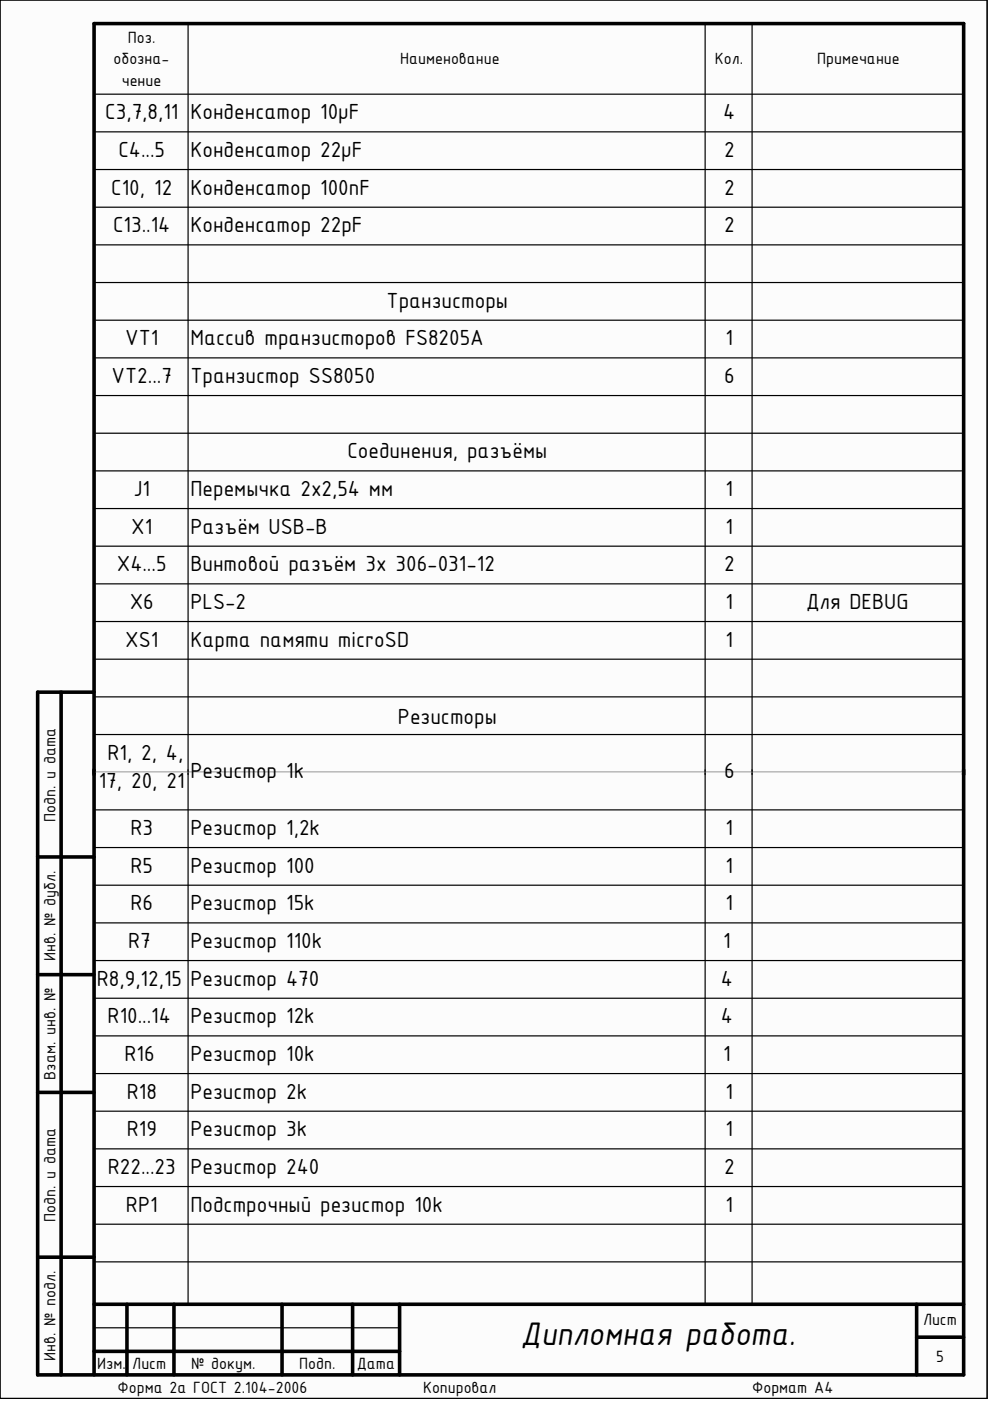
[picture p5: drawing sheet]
<svg xmlns="http://www.w3.org/2000/svg" width="210mm" height="297mm" viewBox="0 0 210 297" stroke-linecap="round" stroke-linejoin="round" font-family="sans-serif">
<defs><g id="words">
<text font-size="7.5" x="110.4" y="285.2">Дипломная работа.</text>
<g font-size="5">
<text x="22.3" y="25.3">С3,7,8,11</text>
<text x="40.4" y="25.3">Конденсатор 10µF</text>
<text x="153.4" y="25.3">4</text>
<text x="25.1" y="33.3">С4...5</text>
<text x="40.4" y="33.3">Конденсатор 22µF</text>
<text x="153.5" y="33.3">2</text>
<text x="23.6" y="41.2">С10, 12</text>
<text x="40.4" y="41.2">Конденсатор 100nF</text>
<text x="153.5" y="41.2">2</text>
<text x="24" y="49.2">С13..14</text>
<text x="40.4" y="49.2">Конденсатор 22pF</text>
<text x="153.5" y="49.2">2</text>
<text x="82" y="65.2">Транзисторы</text>
<text x="26.5" y="73.2">VT1</text>
<text x="40.4" y="73.2">Массив транзисторов FS8205A</text>
<text x="153.8" y="73.2">1</text>
<text x="23.7" y="81.2">VT2...7</text>
<text x="40.4" y="81.2">Транзистор SS8050</text>
<text x="153.5" y="81.2">6</text>
<text x="73.7" y="97.2">Соединения, разъёмы</text>
<text x="28.3" y="105.1">J1</text>
<text x="40.4" y="105.1">Перемычка 2x2,54 мм</text>
<text x="153.8" y="105.1">1</text>
<text x="27.8" y="113.1">X1</text>
<text x="40.4" y="113.1">Разъём USB-B</text>
<text x="153.8" y="113.1">1</text>
<text x="24.8" y="121.1">X4...5</text>
<text x="40.4" y="121.1">Винтовой разъём 3x 306-031-12</text>
<text x="153.5" y="121.1">2</text>
<text x="27.5" y="129.1">X6</text>
<text x="40.4" y="129.1">PLS-2</text>
<text x="153.8" y="129.1">1</text>
<text x="170.9" y="129.1">Для DEBUG</text>
<text x="26.5" y="137.1">XS1</text>
<text x="40.4" y="137.1">Карта памяти microSD</text>
<text x="153.8" y="137.1">1</text>
<text x="84.4" y="153.6">Резисторы</text>
<text x="22.8" y="161">R1, 2, 4,</text>
<text x="20.9" y="167.1">17, 20, 21</text>
<text x="40.4" y="165">Резистор 1k</text>
<text x="153.5" y="165">6</text>
<text x="27.7" y="177">R3</text>
<text x="40.4" y="177">Резистор 1,2k</text>
<text x="153.8" y="177">1</text>
<text x="27.7" y="185">R5</text>
<text x="40.4" y="185">Резистор 100</text>
<text x="153.8" y="185">1</text>
<text x="27.7" y="193">R6</text>
<text x="40.4" y="193">Резистор 15k</text>
<text x="153.8" y="193">1</text>
<text x="27.2" y="201">R7</text>
<text x="40.4" y="201">Резистор 110k</text>
<text x="153.4" y="201">1</text>
<text x="20.5" y="209">R8,9,12,15</text>
<text x="40.4" y="209">Резистор 470</text>
<text x="152.8" y="209">4</text>
<text x="22.8" y="217">R10...14</text>
<text x="40.4" y="217">Резистор 12k</text>
<text x="152.8" y="217">4</text>
<text x="26.4" y="224.9">R16</text>
<text x="40.4" y="224.9">Резистор 10k</text>
<text x="153.4" y="224.9">1</text>
<text x="26.9" y="232.9">R18</text>
<text x="40.4" y="232.9">Резистор 2k</text>
<text x="153.8" y="232.9">1</text>
<text x="26.9" y="240.9">R19</text>
<text x="40.4" y="240.9">Резистор 3k</text>
<text x="153.8" y="240.9">1</text>
<text x="22.9" y="248.9">R22...23</text>
<text x="40.4" y="248.9">Резистор 240</text>
<text x="153.5" y="248.9">2</text>
<text x="26.7" y="256.9">RP1</text>
<text x="40.4" y="256.9">Подстрочный резистор 10k</text>
<text x="153.8" y="256.9">1</text>
</g>
<g font-size="3.7">
<text x="27.1" y="9.1">Поз.</text>
<text x="24.1" y="13.7">обозна-</text>
<text x="84.8" y="13.7">Наименование</text>
<text x="151.6" y="13.7">Кол.</text>
<text x="173.3" y="13.7">Примечание</text>
<text x="25.8" y="18.2">чение</text>
<text x="11.8" y="174.2" transform="rotate(-90 11.8 174.2)">Подп. и дата</text>
<text x="11.8" y="203.8" transform="rotate(-90 11.8 203.8)">Инв. № дубл.</text>
<text x="11.8" y="228.9" transform="rotate(-90 11.8 228.9)">Взам. инв. №</text>
<text x="11.8" y="259" transform="rotate(-90 11.8 259)">Подп. и дата</text>
<text x="195.7" y="280.9">Лист</text>
<text x="11.8" y="288.6" transform="rotate(-90 11.8 288.6)">Инв. № подл.</text>
<text x="20.6" y="290.3">Изм.</text>
<text x="28.1" y="290.3">Лист</text>
<text x="40.5" y="290.3">№ докум.</text>
<text x="63.5" y="290.3">Подп.</text>
<text x="75.6" y="290.3">Дата</text>
<text x="198.5" y="288.8">5</text>
<text x="24.9" y="295.3">Форма 2а ГОСТ 2.104-2006</text>
<text x="89.7" y="295.3">Копировал</text>
<text x="159.5" y="295.3">Формат А4</text>
</g>
</g></defs>
<path d="M0 0h209.3v296.5h-209.3z" fill-rule="evenodd" fill="#fcfcfc"/>
<path d="M0 0h209.3v296.5h-209.3z" fill="none" stroke="#000" stroke-width=".21"/>
<path d="M0 0h209.3v296.5h-209.3z" fill-rule="evenodd" fill="#fcfcfc"/>
<path d="M0 0h209.3v296.5h-209.3z" fill="none" stroke="#000" stroke-width=".21"/>
<g fill="none" stroke="#000" stroke-width=".76">
<path d="M13 146.8v144.7M19.9 146.8h-11.9v144.7h196.3v-286.5h-184.4v286.5M8 181.7h11.9M8 206.6h11.9M8 231.6h11.9M8 266.5h11.9M19.9 276.5h184.4M26.9 276.5v15M36.9 276.5v15M59.8 276.5v15M74.8 276.5v15M84.7 276.5v15"/>
<path d="M194.3 276.5v15M19.9 286.5h64.8M194.3 283.5h10"/>
</g>
<g fill="none" stroke="#000" stroke-width=".25">
<path d="M0 0h209.3v296.5h-209.3zM19.9 5v15h184.4M39.9 5v271.5M149.5 5v271.5M159.5 5v271.5M19.9 28h184.4M19.9 35.9h184.4M19.9 43.9h184.4M19.9 51.9h184.4M19.9 59.9h184.4M19.9 67.9h184.4M19.9 75.9h184.4"/>
<path d="M19.9 83.9h184.4M19.9 91.9h184.4M19.9 99.8h184.4M19.9 107.8h184.4M19.9 115.8h184.4M19.9 123.8h184.4M19.9 131.8h184.4M19.9 139.8h184.4M19.9 147.7h184.4M19.9 155.7h184.4M19.9 163.7h184.4M19.9 171.7h184.4"/>
<path d="M19.9 179.7h184.4M149.5 163.2v1M19.9 187.7h184.4M19.9 195.7h184.4M19.9 203.7h184.4M19.9 211.6h184.4M19.9 219.6h184.4M19.9 227.6h184.4M19.9 235.6h184.4M19.9 243.6h184.4M19.9 251.6h184.4M19.9 259.6h184.4"/>
<path d="M19.9 267.5h184.4M39.9 276.5h.1M149.5 276.5h.1M19.9 281.5h64.8"/>
</g>
<path d="M19.9 163.7h184.4" fill="none" stroke="#fefefe" stroke-width=".25"/>
<use href="#words"/>
</svg>
